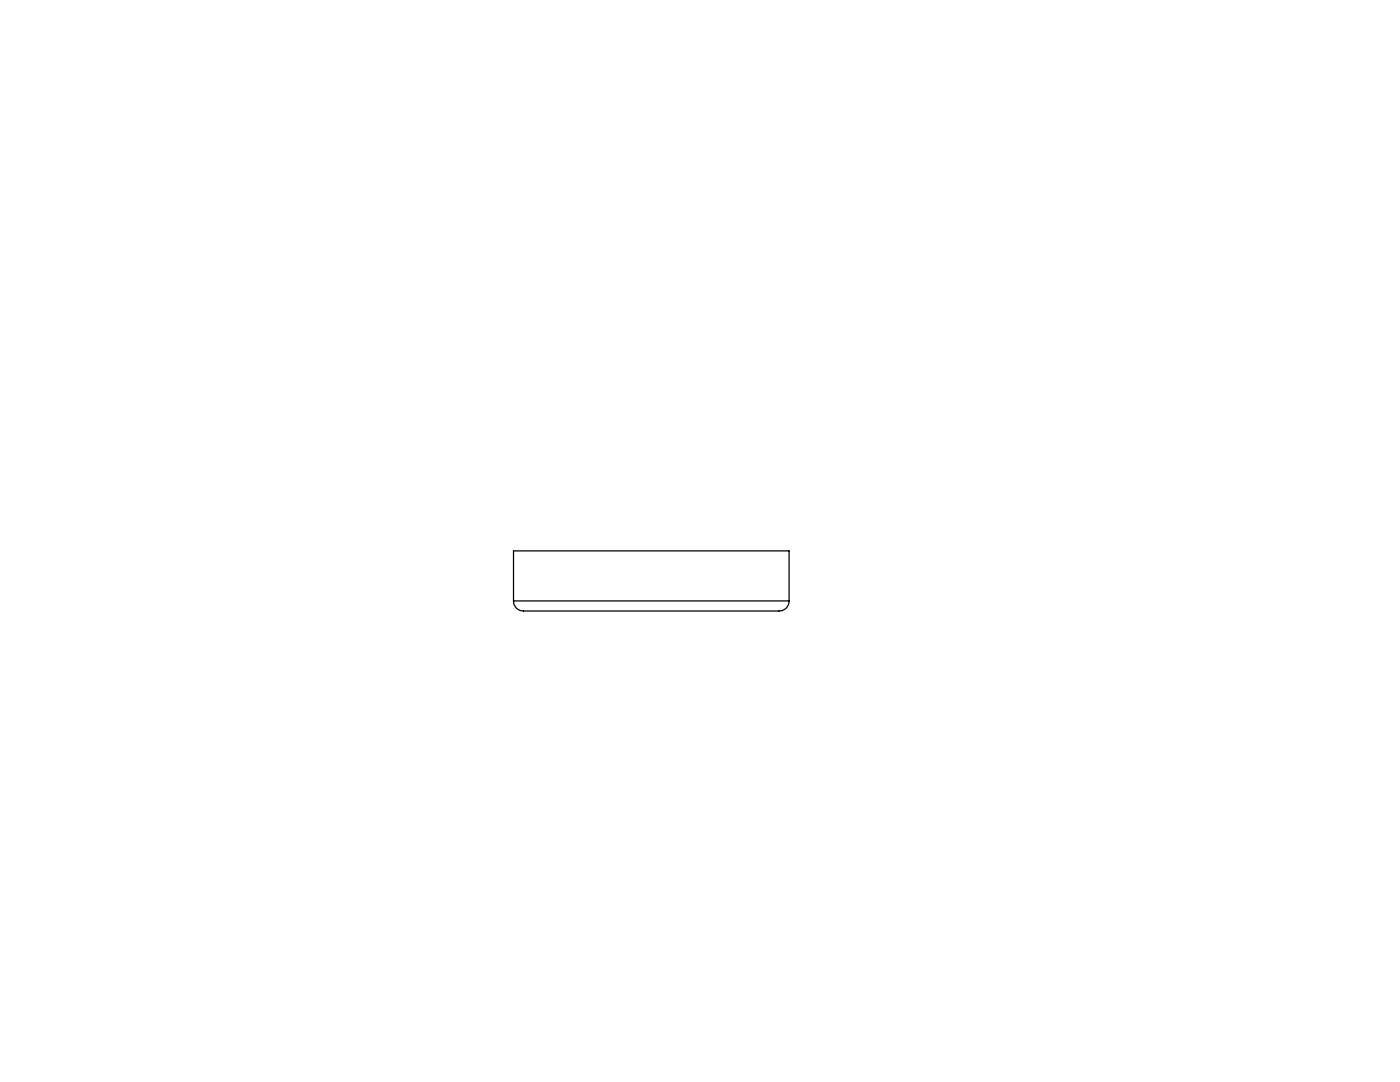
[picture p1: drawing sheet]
<svg xmlns="http://www.w3.org/2000/svg" width="279mm" height="216mm" viewBox="0 0 279 216" stroke-linecap="round" stroke-linejoin="round" font-family="sans-serif">
<path d="M102.5 119.9a2.16 2.16 0 0 0 2.7 2h49.6a2.15 2.15 0 0 0 2.7-2M102.5 119.9v-10h55v10M102.5 119.9h55" fill="none" stroke="#000" stroke-width=".25"/>
</svg>
